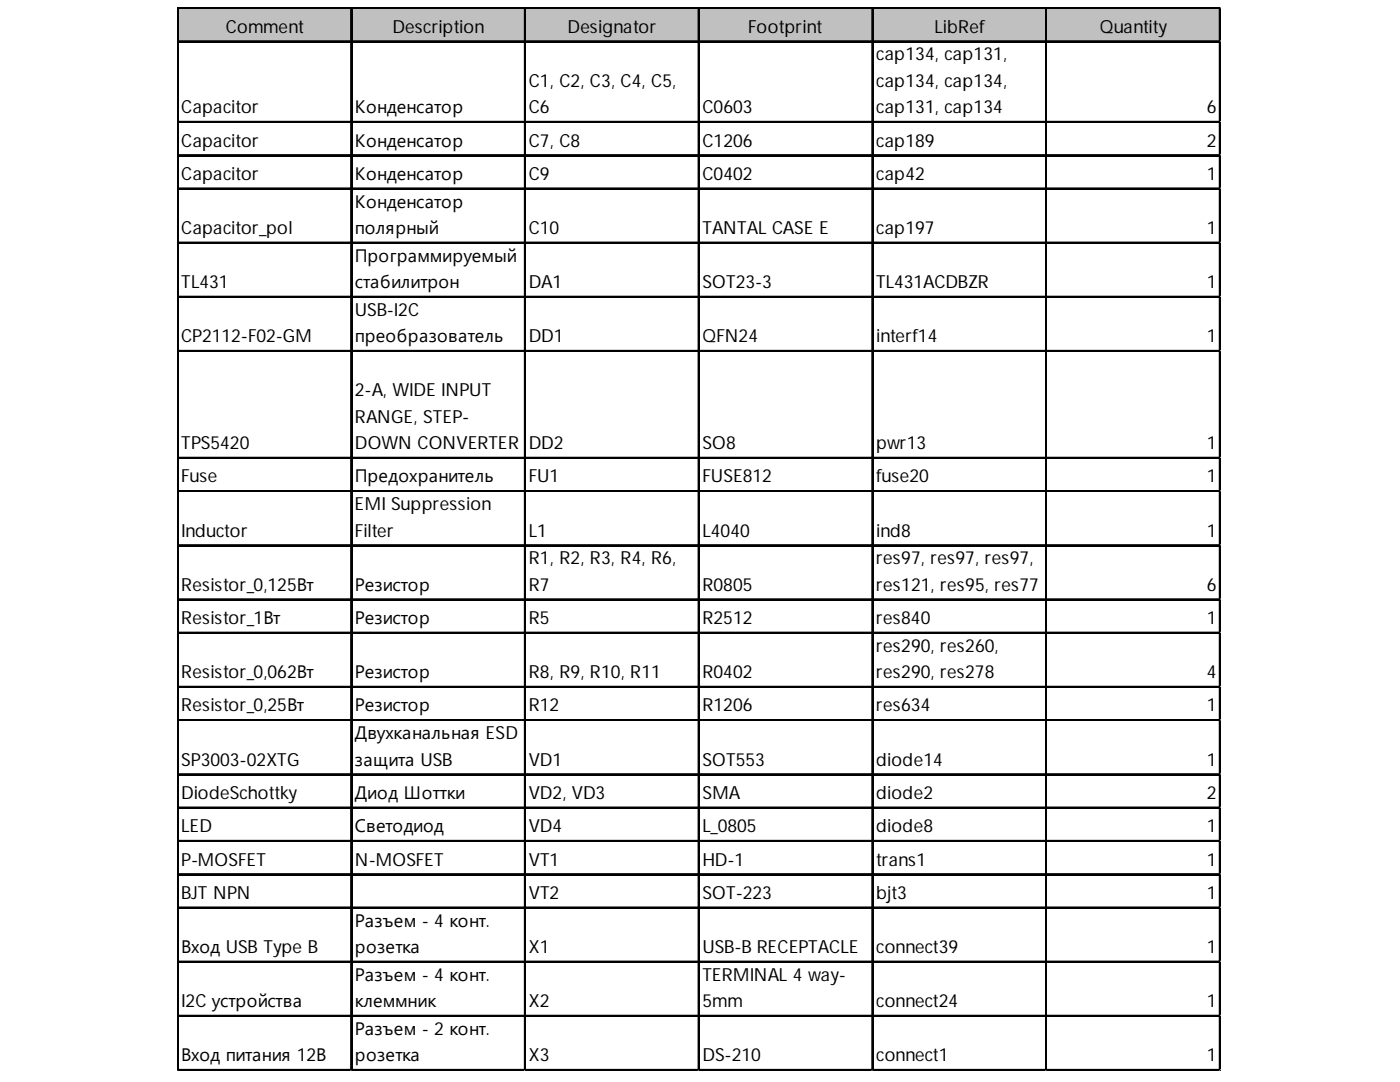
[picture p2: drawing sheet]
<svg xmlns="http://www.w3.org/2000/svg" width="279mm" height="216mm" viewBox="0 0 279 216" stroke-linecap="round" stroke-linejoin="round" font-family="sans-serif">
<defs><g id="words">
<g font-size="3.6">
<text x="45.1" y="6.5">Comment</text>
<text x="78.3" y="6.5">Description</text>
<text x="113.3" y="6.5">Designator</text>
<text x="149.3" y="6.5">Footprint</text>
<text x="186.5" y="6.5">LibRef</text>
<text x="219.5" y="6.5">Quantity</text>
<text x="105.5" y="17.3">C1, C2, C3, C4, C5,</text>
<text x="174.9" y="12.1">cap134, cap131,</text>
<text x="174.9" y="17.3">cap134, cap134,</text>
<text x="36.2" y="22.6">Capacitor</text>
<text x="70.8" y="22.6">Конденсатор</text>
<text x="105.5" y="22.6">C6</text>
<text x="140.2" y="22.6">C0603</text>
<text x="174.9" y="22.6">cap131, cap134</text>
<text x="240.9" y="22.6">6</text>
<text x="36.2" y="29.2">Capacitor</text>
<text x="70.8" y="29.2">Конденсатор</text>
<text x="105.5" y="29.2">C7, C8</text>
<text x="140.2" y="29.2">C1206</text>
<text x="174.9" y="29.2">cap189</text>
<text x="240.9" y="29.2">2</text>
<text x="36.2" y="35.9">Capacitor</text>
<text x="70.8" y="35.9">Конденсатор</text>
<text x="105.5" y="35.9">C9</text>
<text x="140.2" y="35.9">C0402</text>
<text x="174.9" y="35.9">cap42</text>
<text x="240.9" y="35.9">1</text>
<text x="70.8" y="41.4">Конденсатор</text>
<text x="36.2" y="46.7">Capacitor_pol</text>
<text x="70.8" y="46.7">полярный</text>
<text x="105.5" y="46.7">C10</text>
<text x="140.2" y="46.7">TANTAL CASE E</text>
<text x="174.9" y="46.7">cap197</text>
<text x="240.9" y="46.7">1</text>
<text x="70.8" y="52.2">Программируемый</text>
<text x="36.2" y="57.5">TL431</text>
<text x="70.8" y="57.5">стабилитрон</text>
<text x="105.5" y="57.5">DA1</text>
<text x="140.2" y="57.5">SOT23-3</text>
<text x="174.9" y="57.5">TL431ACDBZR</text>
<text x="240.9" y="57.5">1</text>
<text x="70.8" y="63">USB-I2C</text>
<text x="36.2" y="68.3">CP2112-F02-GM</text>
<text x="70.8" y="68.3">преобразователь</text>
<text x="105.5" y="68.3">DD1</text>
<text x="140.2" y="68.3">QFN24</text>
<text x="174.9" y="68.3">interf14</text>
<text x="240.9" y="68.3">1</text>
<text x="70.8" y="79.1">2-A, WIDE INPUT</text>
<text x="36.2" y="89.6">TPS5420</text>
<text x="70.8" y="84.4">RANGE, STEP-</text>
<text x="70.8" y="89.6">DOWN CONVERTER</text>
<text x="105.5" y="89.6">DD2</text>
<text x="140.2" y="89.6">SO8</text>
<text x="174.9" y="89.6">pwr13</text>
<text x="240.9" y="89.6">1</text>
<text x="36.2" y="96.3">Fuse</text>
<text x="70.8" y="96.3">Предохранитель</text>
<text x="70.8" y="101.8">EMI Suppression</text>
<text x="105.5" y="96.3">FU1</text>
<text x="140.2" y="96.3">FUSE812</text>
<text x="174.9" y="96.3">fuse20</text>
<text x="240.9" y="96.3">1</text>
<text x="36.2" y="107.1">Inductor</text>
<text x="70.8" y="107.1">Filter</text>
<text x="105.5" y="107.1">L1</text>
<text x="140.2" y="107.1">L4040</text>
<text x="174.9" y="107.1">ind8</text>
<text x="240.9" y="107.1">1</text>
<text x="105.5" y="112.6">R1, R2, R3, R4, R6,</text>
<text x="174.9" y="112.6">res97, res97, res97,</text>
<text x="36.2" y="117.9">Resistor_0,125Вт</text>
<text x="70.8" y="117.9">Резистор</text>
<text x="105.5" y="117.9">R7</text>
<text x="140.2" y="117.9">R0805</text>
<text x="174.9" y="117.9">res121, res95, res77</text>
<text x="240.9" y="117.9">6</text>
<text x="36.2" y="124.5">Resistor_1Вт</text>
<text x="70.8" y="124.5">Резистор</text>
<text x="105.5" y="124.5">R5</text>
<text x="140.2" y="124.5">R2512</text>
<text x="174.9" y="124.5">res840</text>
<text x="240.9" y="124.5">1</text>
<text x="174.9" y="130.1">res290, res260,</text>
<text x="36.2" y="135.3">Resistor_0,062Вт</text>
<text x="70.8" y="135.3">Резистор</text>
<text x="105.5" y="135.3">R8, R9, R10, R11</text>
<text x="140.2" y="135.3">R0402</text>
<text x="174.9" y="135.3">res290, res278</text>
<text x="240.9" y="135.3">4</text>
<text x="36.2" y="142">Resistor_0,25Вт</text>
<text x="70.8" y="142">Резистор</text>
<text x="105.5" y="142">R12</text>
<text x="140.2" y="142">R1206</text>
<text x="174.9" y="142">res634</text>
<text x="240.9" y="142">1</text>
<text x="70.8" y="147.5">Двухканальная ESD</text>
<text x="36.2" y="152.8">SP3003-02XTG</text>
<text x="70.8" y="152.8">защита USB</text>
<text x="105.5" y="152.8">VD1</text>
<text x="140.2" y="152.8">SOT553</text>
<text x="174.9" y="152.8">diode14</text>
<text x="240.9" y="152.8">1</text>
<text x="36.2" y="159.4">DiodeSchottky</text>
<text x="70.8" y="159.4">Диод Шоттки</text>
<text x="105.5" y="159.4">VD2, VD3</text>
<text x="140.2" y="159.4">SMA</text>
<text x="174.9" y="159.4">diode2</text>
<text x="240.9" y="159.4">2</text>
<text x="36.2" y="166.1">LED</text>
<text x="70.8" y="166.1">Светодиод</text>
<text x="105.5" y="166.1">VD4</text>
<text x="140.2" y="166.1">L_0805</text>
<text x="174.9" y="166.1">diode8</text>
<text x="240.9" y="166.1">1</text>
<text x="36.2" y="172.7">P-MOSFET</text>
<text x="70.8" y="172.7">N-MOSFET</text>
<text x="105.5" y="172.7">VT1</text>
<text x="140.2" y="172.7">HD-1</text>
<text x="174.9" y="172.7">trans1</text>
<text x="240.9" y="172.7">1</text>
<text x="36.2" y="179.4">BJT NPN</text>
<text x="105.5" y="179.4">VT2</text>
<text x="140.2" y="179.4">SOT-223</text>
<text x="174.9" y="179.4">bjt3</text>
<text x="240.9" y="179.4">1</text>
<text x="70.8" y="184.9">Разъем - 4 конт.</text>
<text x="36.2" y="190.2">Вход USB Type B</text>
<text x="70.8" y="190.2">розетка</text>
<text x="105.5" y="190.2">X1</text>
<text x="140.2" y="190.2">USB-B RECEPTACLE</text>
<text x="174.9" y="190.2">connect39</text>
<text x="240.9" y="190.2">1</text>
<text x="70.8" y="195.7">Разъем - 4 конт.</text>
<text x="140.2" y="195.7">TERMINAL 4 way-</text>
<text x="36.2" y="201">I2C устройства</text>
<text x="70.8" y="201">клеммник</text>
<text x="105.5" y="201">X2</text>
<text x="140.2" y="201">5mm</text>
<text x="174.9" y="201">connect24</text>
<text x="240.9" y="201">1</text>
<text x="70.8" y="206.5">Разъем - 2 конт.</text>
<text x="36.2" y="211.8">Вход питания 12В</text>
<text x="70.8" y="211.8">розетка</text>
<text x="105.5" y="211.8">X3</text>
<text x="140.2" y="211.8">DS-210</text>
<text x="174.9" y="211.8">connect1</text>
<text x="240.9" y="211.8">1</text>
</g>
</g></defs>
<path d="M35.6 1.8h208v6.7h-208z" fill="#c0c0c0"/>
<g fill="none" stroke="#000" stroke-width=".28">
<path d="M35.3 1.5v212.2M35.5 1.5v212.2M35.6 1.5h208M35.6 1.7h208M35.6 8.2h208M35.6 8.3h208M70 1.8v211.9M70.2 1.8v211.9M104.7 1.8v211.9M104.8 1.8v211.9M139.4 1.8v211.9M139.5 1.8v211.9"/>
<path d="M174 1.8v211.9M174.2 1.8v211.9M208.7 1.8v211.9M208.8 1.8v211.9M243.4 1.8v211.9M243.5 1.8v211.9M35.6 24.2h208M35.6 24.4h208M35.6 30.9h208M35.6 31h208M35.6 37.5h208M35.6 37.7h208"/>
<path d="M35.6 48.3h208M35.6 48.5h208M35.6 59.1h208M35.6 59.3h208M35.6 69.9h208M35.6 70.1h208M35.6 91.3h208M35.6 91.4h208M35.6 97.9h208M35.6 98.1h208M35.6 108.7h208M35.6 108.9h208"/>
<path d="M35.6 119.5h208M35.6 119.7h208M35.6 126.2h208M35.6 126.3h208M35.6 137h208M35.6 137.1h208M35.6 143.6h208M35.6 143.8h208M35.6 154.4h208M35.6 154.6h208M35.6 161.1h208M35.6 161.2h208"/>
<path d="M35.6 167.7h208M35.6 167.9h208M35.6 174.4h208M35.6 174.5h208M35.6 181h208M35.6 181.2h208M35.6 191.8h208M35.6 192h208M35.6 202.6h208M35.6 202.8h208M35.6 213.4h208M35.6 213.6h208"/>
</g>
<path d="M35.3 213.7h.1" fill="none" stroke="#d4d4d4" stroke-width=".28"/>
<path d="M35.3 213.7h.3z" fill="#d4d4d4"/>
<path d="M70 213.7h.1" fill="none" stroke="#d4d4d4" stroke-width=".28"/>
<path d="M70 213.7h.3z" fill="#d4d4d4"/>
<path d="M104.7 213.7h.1" fill="none" stroke="#d4d4d4" stroke-width=".28"/>
<path d="M104.7 213.7h.3z" fill="#d4d4d4"/>
<path d="M139.4 213.7h.1" fill="none" stroke="#d4d4d4" stroke-width=".28"/>
<path d="M139.4 213.7h.2z" fill="#d4d4d4"/>
<path d="M174 213.7h.1" fill="none" stroke="#d4d4d4" stroke-width=".28"/>
<path d="M174 213.7h.3z" fill="#d4d4d4"/>
<path d="M208.7 213.7h.1" fill="none" stroke="#d4d4d4" stroke-width=".28"/>
<path d="M208.7 213.7h.3z" fill="#d4d4d4"/>
<path d="M243.4 213.7h.1" fill="none" stroke="#d4d4d4" stroke-width=".28"/>
<path d="M243.4 213.7h.2z" fill="#d4d4d4"/>
<path d="M243.6 1.5h.1" fill="none" stroke="#d4d4d4" stroke-width=".28"/>
<path d="M243.6 1.5l.1 .3z" fill="#d4d4d4"/>
<path d="M243.6 8.2h.1" fill="none" stroke="#d4d4d4" stroke-width=".28"/>
<path d="M243.6 8.2l.1 .3z" fill="#d4d4d4"/>
<path d="M243.6 24.2h.1" fill="none" stroke="#d4d4d4" stroke-width=".28"/>
<path d="M243.6 24.2l.1 .3z" fill="#d4d4d4"/>
<path d="M243.6 30.9h.1" fill="none" stroke="#d4d4d4" stroke-width=".28"/>
<path d="M243.6 30.9l.1 .3z" fill="#d4d4d4"/>
<path d="M243.6 37.5h.1" fill="none" stroke="#d4d4d4" stroke-width=".28"/>
<path d="M243.6 37.5l.1 .3z" fill="#d4d4d4"/>
<path d="M243.6 48.3h.1" fill="none" stroke="#d4d4d4" stroke-width=".28"/>
<path d="M243.6 48.3l.1 .3z" fill="#d4d4d4"/>
<path d="M243.6 59.1h.1" fill="none" stroke="#d4d4d4" stroke-width=".28"/>
<path d="M243.6 59.1l.1 .3z" fill="#d4d4d4"/>
<path d="M243.6 69.9h.1" fill="none" stroke="#d4d4d4" stroke-width=".28"/>
<path d="M243.6 69.9l.1 .3z" fill="#d4d4d4"/>
<path d="M243.6 91.3h.1" fill="none" stroke="#d4d4d4" stroke-width=".28"/>
<path d="M243.6 91.3l.1 .2z" fill="#d4d4d4"/>
<path d="M243.6 97.9h.1" fill="none" stroke="#d4d4d4" stroke-width=".28"/>
<path d="M243.6 97.9l.1 .3z" fill="#d4d4d4"/>
<path d="M243.6 108.7h.1" fill="none" stroke="#d4d4d4" stroke-width=".28"/>
<path d="M243.6 108.7l.1 .3z" fill="#d4d4d4"/>
<path d="M243.6 119.5h.1" fill="none" stroke="#d4d4d4" stroke-width=".28"/>
<path d="M243.6 119.5l.1 .3z" fill="#d4d4d4"/>
<path d="M243.6 126.2h.1" fill="none" stroke="#d4d4d4" stroke-width=".28"/>
<path d="M243.6 126.2l.1 .2z" fill="#d4d4d4"/>
<path d="M243.6 137h.1" fill="none" stroke="#d4d4d4" stroke-width=".28"/>
<path d="M243.6 137l.1 .2z" fill="#d4d4d4"/>
<path d="M243.6 143.6h.1" fill="none" stroke="#d4d4d4" stroke-width=".28"/>
<path d="M243.6 143.6l.1 .3z" fill="#d4d4d4"/>
<path d="M243.6 154.4h.1" fill="none" stroke="#d4d4d4" stroke-width=".28"/>
<path d="M243.6 154.4l.1 .3z" fill="#d4d4d4"/>
<path d="M243.6 161.1h.1" fill="none" stroke="#d4d4d4" stroke-width=".28"/>
<path d="M243.6 161.1l.1 .2z" fill="#d4d4d4"/>
<path d="M243.6 167.7h.1" fill="none" stroke="#d4d4d4" stroke-width=".28"/>
<path d="M243.6 167.7l.1 .3z" fill="#d4d4d4"/>
<path d="M243.6 174.4h.1" fill="none" stroke="#d4d4d4" stroke-width=".28"/>
<path d="M243.6 174.4l.1 .2z" fill="#d4d4d4"/>
<path d="M243.6 181h.1" fill="none" stroke="#d4d4d4" stroke-width=".28"/>
<path d="M243.6 181l.1 .3z" fill="#d4d4d4"/>
<path d="M243.6 191.8h.1" fill="none" stroke="#d4d4d4" stroke-width=".28"/>
<path d="M243.6 191.8l.1 .3z" fill="#d4d4d4"/>
<path d="M243.6 202.6h.1" fill="none" stroke="#d4d4d4" stroke-width=".28"/>
<path d="M243.6 202.6l.1 .3z" fill="#d4d4d4"/>
<path d="M243.6 213.4h.1" fill="none" stroke="#d4d4d4" stroke-width=".28"/>
<path d="M243.6 213.4l.1 .3z" fill="#d4d4d4"/>
<use href="#words"/>
</svg>
